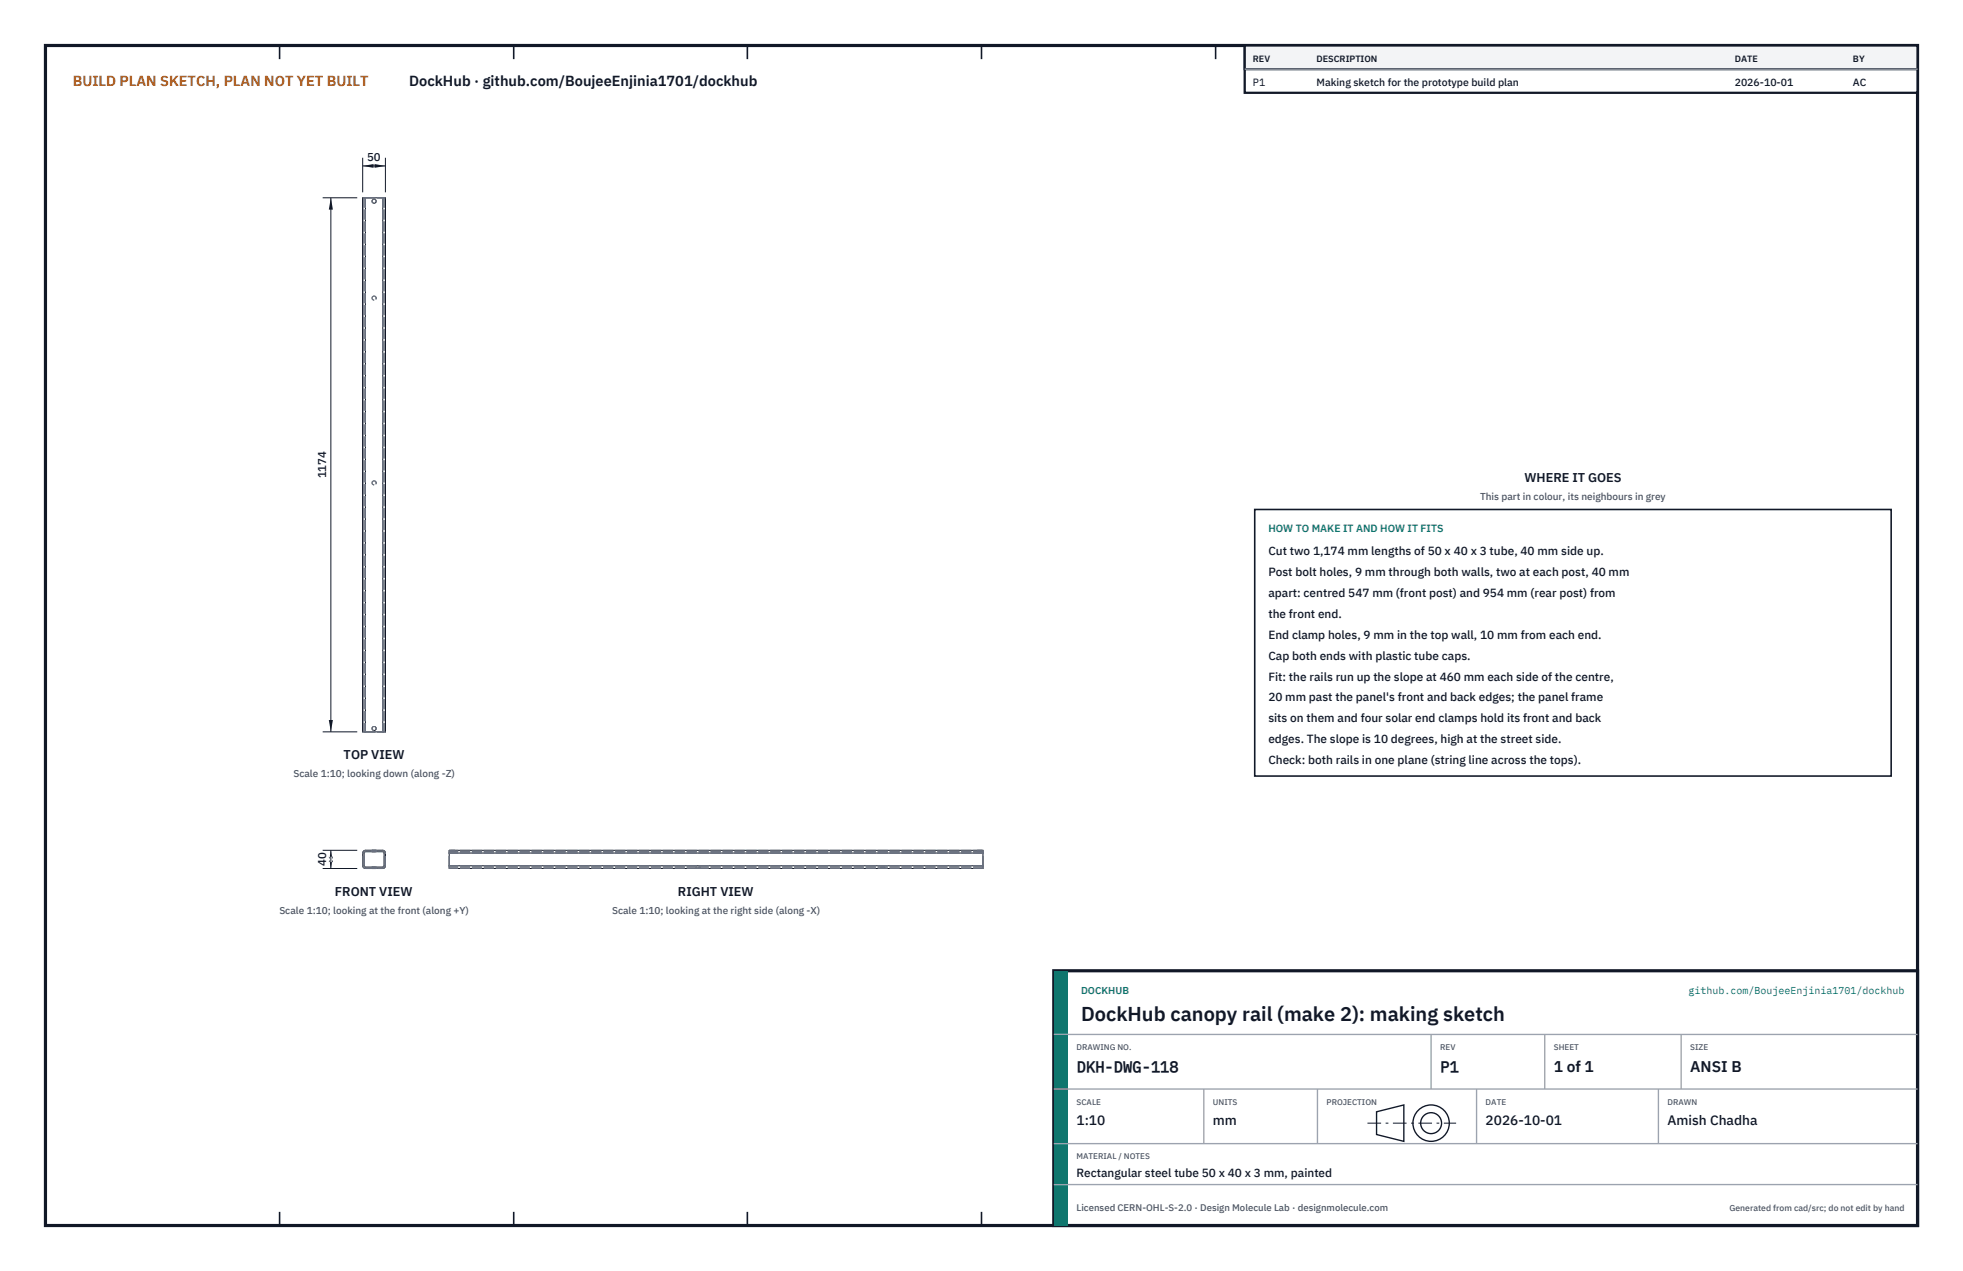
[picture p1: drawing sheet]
<svg xmlns="http://www.w3.org/2000/svg" width="432mm" height="279mm" viewBox="0 0 432 279" stroke-linecap="round" stroke-linejoin="round" font-family="sans-serif">
<defs><g id="words">
<text font-size="4.4" fill="#111827" x="237.8" y="224.4">DockHub canopy rail (make 2): making sketch</text>
<g font-size="3.4" fill="#111827">
<text x="236.8" y="235.6">DKH-DWG-118</text>
<text x="316.8" y="235.6">P1</text>
<text x="341.8" y="235.6">1 of 1</text>
<text x="371.8" y="235.6">ANSI B</text>
</g>
<text font-size="3.2" fill="#b45309" x="16" y="19">BUILD PLAN SKETCH, PLAN NOT YET BUILT</text>
<text font-size="3.2" fill="#111827" x="90" y="19">DockHub · github.com/BoujeeEnjinia1701/dockhub</text>
<g font-size="3" fill="#111827">
<text x="236.8" y="247.2">1:10</text>
<text x="266.8" y="247.2">mm</text>
<text x="326.8" y="247.2">2026-10-01</text>
<text x="366.8" y="247.2">Amish Chadha</text>
</g>
<g font-size="2.8" fill="#111827">
<text x="335.3" y="106">WHERE IT GOES</text>
<text x="75.6" y="166.9">TOP VIEW</text>
<text x="73.7" y="196.9">FRONT VIEW</text>
<text x="149.1" y="196.9">RIGHT VIEW</text>
</g>
<g font-size="2.6" fill="#111827">
<text x="279" y="122">Cut two 1,174 mm lengths of 50 x 40 x 3 tube, 40 mm side up.</text>
<text x="279" y="126.6">Post bolt holes, 9 mm through both walls, two at each post, 40 mm</text>
<text x="279" y="131.2">apart: centred 547 mm (front post) and 954 mm (rear post) from</text>
<text x="279" y="135.8">the front end.</text>
<text x="279" y="140.4">End clamp holes, 9 mm in the top wall, 10 mm from each end.</text>
<text x="279" y="145">Cap both ends with plastic tube caps.</text>
<text x="279" y="149.6">Fit: the rails run up the slope at 460 mm each side of the centre,</text>
<text x="279" y="154.2">20 mm past the panel's front and back edges; the panel frame</text>
<text x="279" y="158.8">sits on them and four solar end clamps hold its front and back</text>
<text x="279" y="163.4">edges. The slope is 10 degrees, high at the street side.</text>
<text x="279" y="168">Check: both rails in one plane (string line across the tops).</text>
<text x="236.8" y="258.8">Rectangular steel tube 50 x 40 x 3 mm, painted</text>
</g>
<g font-size="2.5" fill="#111827">
<text x="80.8" y="35.5">50</text>
<text x="71.8" y="105.2" transform="rotate(-90 71.8 105.2)">1174</text>
<text x="71.8" y="190.4" transform="rotate(-90 71.8 190.4)">40</text>
</g>
<g font-size="2.3" fill="#111827">
<text x="275.6" y="18.8">P1</text>
<text x="289.6" y="18.8">Making sketch for the prototype build plan</text>
<text x="381.6" y="18.8">2026-10-01</text>
<text x="407.6" y="18.8">AC</text>
</g>
<text font-size="2.3" fill="#0f766e" x="279" y="117">HOW TO MAKE IT AND HOW IT FITS</text>
<g font-size="2.2" fill="#4b5563">
<text x="325.6" y="110">This part in colour, its neighbours in grey</text>
<text x="64.5" y="170.9">Scale 1:10; looking down (along -Z)</text>
<text x="61.4" y="200.9">Scale 1:10; looking at the front (along +Y)</text>
<text x="134.6" y="200.9">Scale 1:10; looking at the right side (along -X)</text>
</g>
<g font-size="2.2" fill="#0f766e">
<text x="237.8" y="218.4">DOCKHUB</text>
<text x="371.4" y="218.4">github.com/BoujeeEnjinia1701/dockhub</text>
</g>
<text font-size="2.1" fill="#4b5563" x="236.8" y="266.2">Licensed CERN-OHL-S-2.0 · Design Molecule Lab · designmolecule.com</text>
<g font-size="2" fill="#111827">
<text x="275.6" y="13.6">REV</text>
<text x="289.6" y="13.6">DESCRIPTION</text>
<text x="381.6" y="13.6">DATE</text>
<text x="407.6" y="13.6">BY</text>
</g>
<text font-size="1.9" fill="#4b5563" x="380.4" y="266.2">Generated from cad/src; do not edit by hand</text>
<g font-size="1.8" fill="#4b5563">
<text x="236.8" y="230.8">DRAWING NO.</text>
<text x="316.8" y="230.8">REV</text>
<text x="341.8" y="230.8">SHEET</text>
<text x="371.8" y="230.8">SIZE</text>
<text x="236.8" y="242.8">SCALE</text>
<text x="266.8" y="242.8">UNITS</text>
<text x="291.8" y="242.8">PROJECTION</text>
<text x="326.8" y="242.8">DATE</text>
<text x="366.8" y="242.8">DRAWN</text>
<text x="236.8" y="254.8">MATERIAL / NOTES</text>
</g>
</g></defs>
<path d="M10 10h411.8v259.4h-411.8z" fill="none" stroke="#111827" stroke-width=".7" stroke-linecap="butt"/>
<g fill="none" stroke="#111827" stroke-width=".35">
<path d="M61.5 10v3M113 10v3M164.4 10v3M215.9 10v3M267.4 10v3M318.9 10v3M370.3 10v3M61.5 266.4v3M113 266.4v3M164.4 266.4v3M215.9 266.4v3M267.4 266.4v3"/>
<path d="M318.9 266.4v3M370.3 266.4v3"/>
</g>
<g fill="none" stroke="#111727" stroke-width=".22">
<path d="M79.8 43.5h5v117.4h-5zM80.4 43.5v117.4M84.2 43.5v117.4M80 187.1l.4-.2h3.8a.6 .6 0 0 1 .6 .6v2.8a.6 .6 0 0 1-.6 .6h-3.8a.6 .6 0 0 1-.6-.6v-2.8zM80.2 187.3h4.1l.2 .2v3l-.3 .1h-4l-.1-.3v-2.8zM98.8 186.9h117.4v4h-117.4zM98.8 190.3h117.4M98.8 187.5h117.4"/>
<circle cx="82.3" cy="44.2" r=".45"/>
<circle cx="82.3" cy="160.1" r=".45"/>
</g>
<g fill="none" stroke="#6a7180" stroke-width=".22" stroke-dasharray="2.1 .5">
<path d="M79.8 43.5h.6M80.1 43.5h.3M80.1 43.5v117.4M80.4 43.5h3.8M80.4 43.5h-.3M80.4 43.5v117.4M84.2 43.5h.6M84.2 43.5h.3M84.2 43.5v117.4M84.5 43.5h-.3M84.5 43.5v117.4M79.8 160.9h.6"/>
<path d="M80.1 160.9h.3M80.4 160.9h3.8M80.4 160.9h-.3M84.2 160.9h.6M84.2 160.9h.3M84.5 160.9h-.3M79.8 190.3v-2.8M79.8 190.3a.6 .6 0 0 0 .6 .6M80.1 190.3l.3 .3M80.1 190.3v-2.8M80.4 186.9a.6 .6 0 0 0-.6 .6M80.4 190.9h3.8"/>
<path d="M80.4 186.9h3.8M80.4 190.6h3.8M80.4 187.2h3.8M80.4 187.2l-.3 .3M81.8 190.9h.9M81.8 186.9h.9M81.8 190.6h.9M81.8 187.2h.9M81.8 190.9v-.3M81.8 187.2v-.3M82.7 190.9h-.9M82.7 186.9h-.9"/>
<path d="M82.7 190.6h-.9M82.7 187.2h-.9M82.7 190.9v-.3M82.7 187.2v-.3M84.2 190.9a.6 .6 0 0 0 .6-.6M84.2 190.6l.3-.3M84.5 190.3v-2.8M84.5 187.5l-.3-.3M84.8 187.5a.6 .6 0 0 0-.6-.6M84.8 190.3v-2.8M98.8 190.3v-2.8M98.8 190.3v.6"/>
<path d="M98.8 186.9v.6M98.8 190.3v.3M98.8 190.6v-.3M98.8 187.5v-.3M98.8 187.2v.3M99.1 186.9h.5M99.1 187.2h.5M99.1 187.2v-.3M99.6 186.9h.4M99.6 187.2h.4M100 186.9h-.9M100 187.2h-.9"/>
<path d="M100 187.2v-.3M153.1 190.9h.5M153.1 190.6h.5M153.1 190.9v-.3M153.6 190.9h.4M153.6 190.6h.4M154 190.9h-.9M154 190.6h-.9M154 190.9v-.3M193.7 190.9h.5M193.7 190.6h.5M193.7 190.9v-.3"/>
<path d="M194.2 190.9h.4M194.2 190.6h.4M194.6 190.9h-.9M194.6 190.6h-.9M194.6 190.9v-.3M215 186.9h.5M215 187.2h.5M215 187.2v-.3M215.5 186.9h.4M215.5 187.2h.4M215.9 186.9h-.9M215.9 187.2h-.9"/>
<path d="M215.9 187.2v-.3M216.2 190.3v-2.8M216.2 190.9h-117.4M216.2 190.3v.6M216.2 186.9h-117.4M216.2 186.9v.6M216.2 190.3v.3M216.2 190.6v-.3M216.2 187.5v-.3M216.2 187.2v.3M216.2 190.6h-117.4M216.2 187.2h-117.4"/>
<path d="M216.2 190.3h-117.4M216.2 187.5h-117.4"/>
<circle cx="82.3" cy="44.2" r=".45"/>
<circle cx="82.3" cy="65.5" r=".45"/>
<circle cx="82.3" cy="106.2" r=".45"/>
<circle cx="82.3" cy="160.1" r=".45"/>
</g>
<path d="M79.8 34.7v7.6M79.8 36.5h5M84.8 34.7v7.6" fill="none" stroke="#111827" stroke-width=".22"/>
<path d="M79.8 36.5l2.6-.5v.9zM82.2 36v.9l2.6-.4z" fill="#111827"/>
<path d="M71 43.5h7.6M72.8 43.5v117.4M71 160.9h7.6" fill="none" stroke="#111827" stroke-width=".22"/>
<path d="M72.8 43.5l-.5 2.6h.9zM72.3 158.3h.9l-.4 2.6z" fill="#111827"/>
<path d="M71 186.9h7.6M71 190.9h7.6M72.8 186.9v4" fill="none" stroke="#111827" stroke-width=".22"/>
<path d="M72.8 186.9l-.5 2.6h.9zM72.3 188.3h.9l-.4 2.6z" fill="#111827"/>
<path d="M276 112h140v58.6h-140z" fill="#fff" stroke="#111827" stroke-width=".35"/>
<path d="M273.8 10h148v10.4h-148z" fill="#fff" stroke="#111827" stroke-width=".5"/>
<path d="M273.8 10h148v5.2h-148z" fill="#f3f4f6" stroke="#111827" stroke-width=".5"/>
<path d="M273.8 15.2h148" fill="none" stroke="#9ca3af" stroke-width=".3"/>
<path d="M231.8 213.4h190v56h-190z" fill="#fff" stroke="#111827" stroke-width=".7" stroke-linecap="butt"/>
<path d="M231.8 213.4h3v56h-3z" fill="#0f766e"/>
<path d="M231.8 227.4h190M231.8 239.4h190M264.8 239.4v12M289.8 239.4v12M314.8 227.4v12M324.8 239.4v12M339.8 227.4v12M364.8 239.4v12M369.8 227.4v12M231.8 251.4h190M231.8 260.4h190" fill="none" stroke="#9ca3af" stroke-width=".3"/>
<g fill="none" stroke="#111827" stroke-width=".3">
<path d="M302.8 244.4l6-1.5v8l-6-1.5z"/>
<circle cx="314.8" cy="246.9" r="4"/>
<circle cx="314.8" cy="246.9" r="2.3"/>
</g>
<path d="M300.8 246.9h19.5" fill="none" stroke="#111827" stroke-width=".22" stroke-dasharray="3 1 .6 1" stroke-linecap="butt"/>
<use href="#words"/>
</svg>
